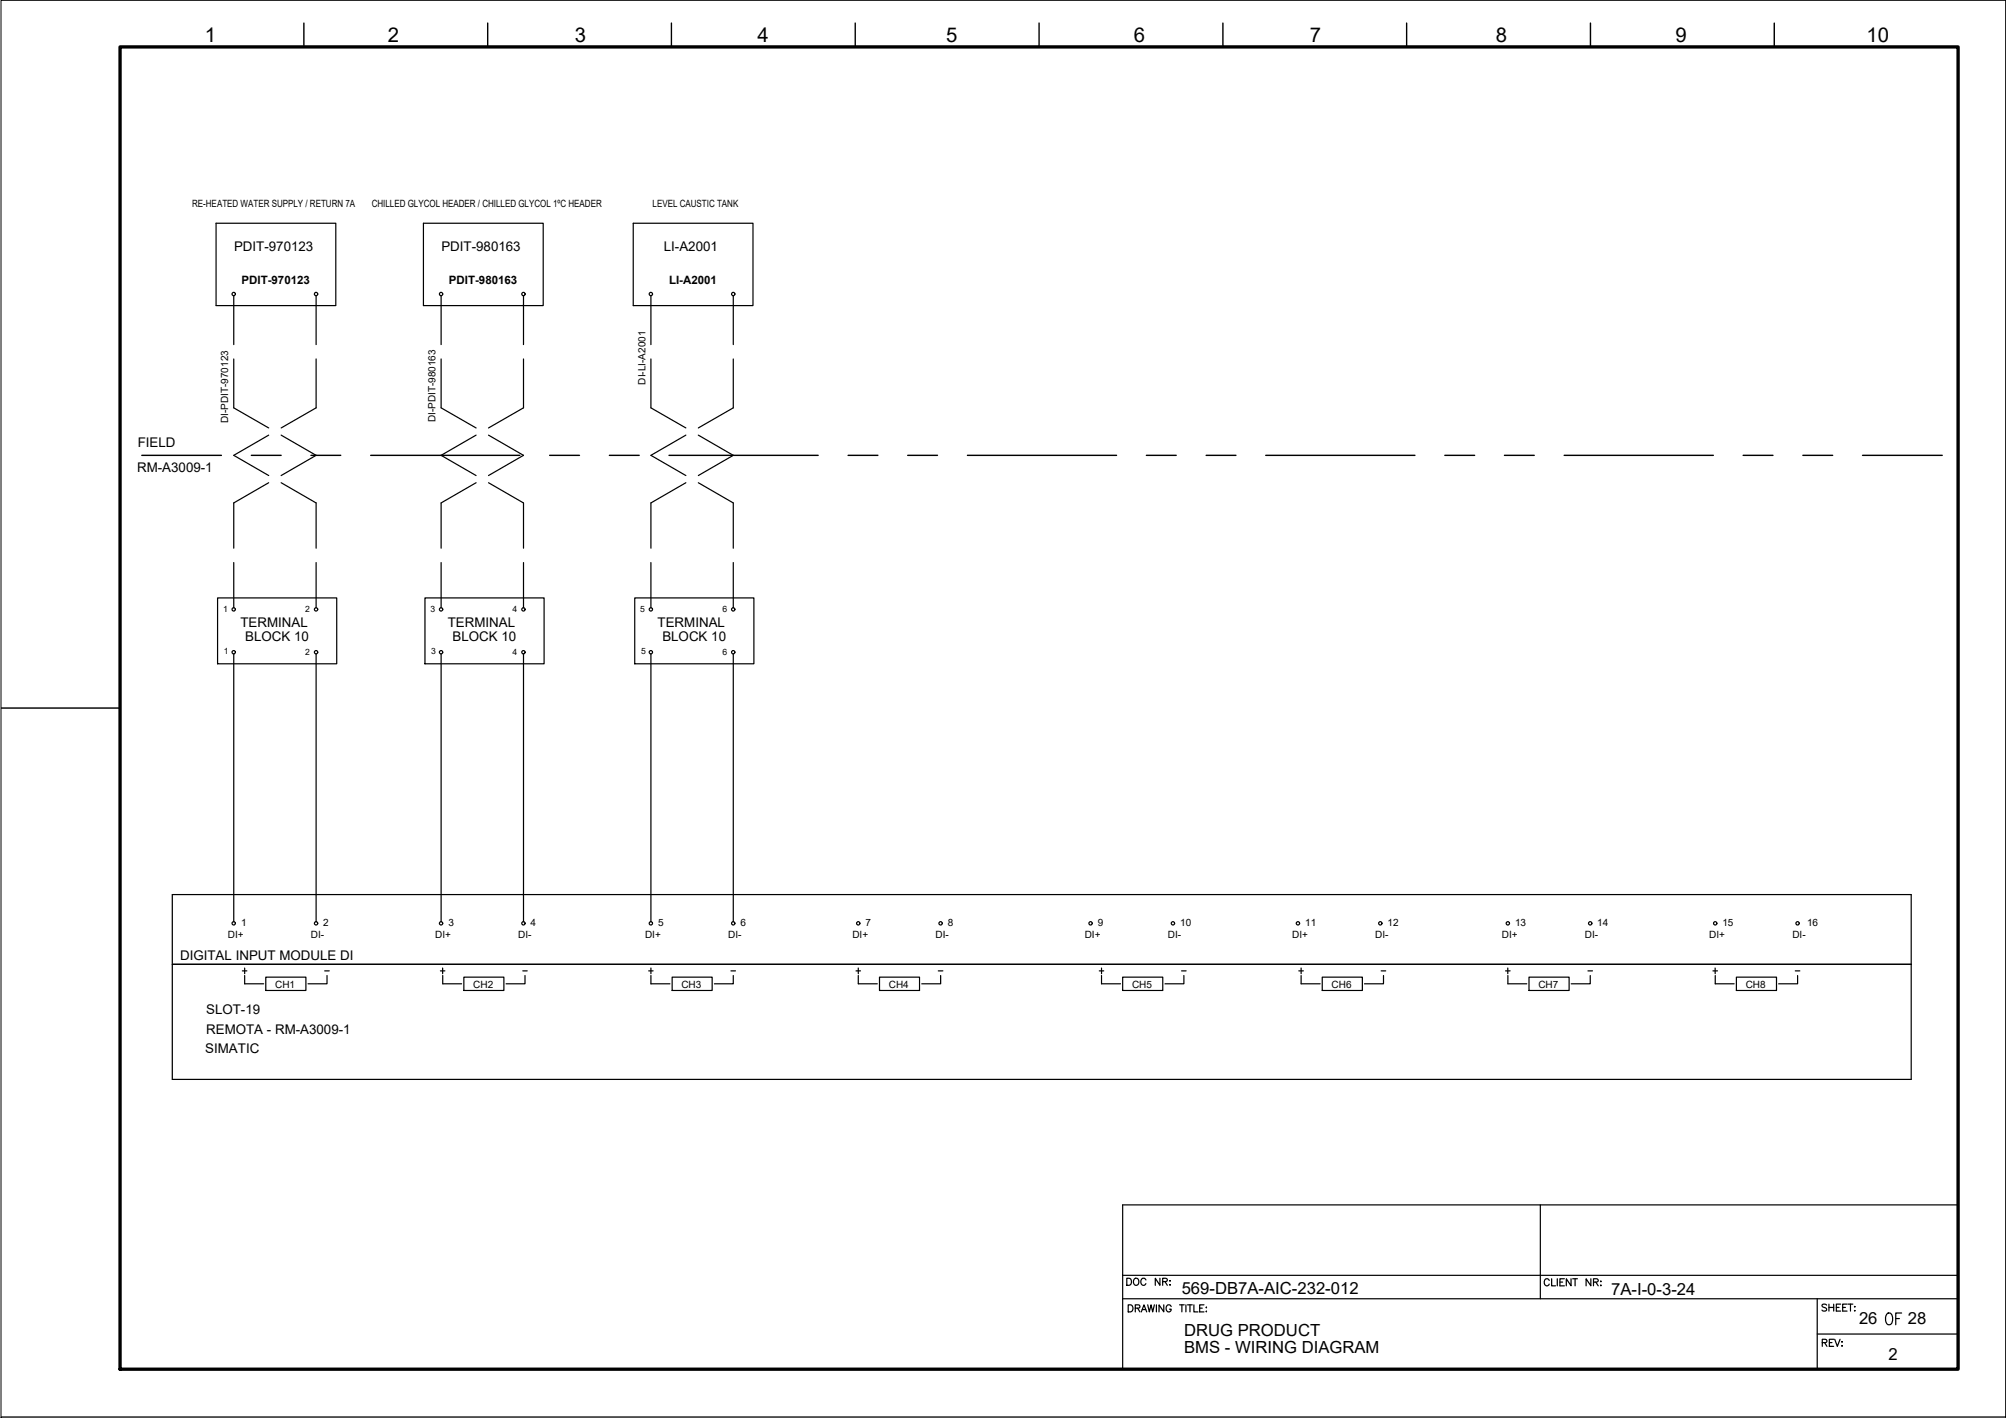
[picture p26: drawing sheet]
<svg xmlns="http://www.w3.org/2000/svg" width="420mm" height="297mm" viewBox="0 0 420 297" stroke-linecap="round" stroke-linejoin="round" font-family="sans-serif">
<defs><g id="words">
<text font-size="5.7" x="394.1" y="278.7">OF</text>
<g font-size="4.4">
<text x="234.9" y="270.6">DOC NR:</text>
<text x="380.6" y="283.3">REV:</text>
</g>
<g font-size="4.3">
<text x="42.9" y="8.8">1</text>
<text x="81.2" y="8.8">2</text>
<text x="120.4" y="8.8">3</text>
<text x="158.7" y="8.8">4</text>
<text x="198.2" y="8.8">5</text>
<text x="237.5" y="8.8">6</text>
<text x="274.4" y="8.8">7</text>
<text x="313.3" y="8.8">8</text>
<text x="350.9" y="8.8">9</text>
<text x="391" y="8.8">10</text>
</g>
<g font-size="3.5">
<text x="247.5" y="271">569-DB7A-AIC-232-012</text>
<text x="337.5" y="271.2">7A-I-0-3-24</text>
<text x="248" y="279.9">DRUG PRODUCT</text>
<text x="389.4" y="277.4">26</text>
<text x="399.6" y="277.4">28</text>
<text x="248" y="283.4">BMS - WIRING DIAGRAM</text>
<text x="395.6" y="284.8">2</text>
</g>
<g font-size="2.8">
<text x="49" y="52.6">PDIT-970123</text>
<text x="92.5" y="52.6">PDIT-980163</text>
<text x="139" y="52.6">LI-A2001</text>
<text x="28.9" y="93.6">FIELD</text>
<text x="28.7" y="98.8">RM-A3009-1</text>
<text x="50.4" y="131.4">TERMINAL</text>
<text x="93.8" y="131.4">TERMINAL</text>
<text x="137.7" y="131.4">TERMINAL</text>
<text x="51.4" y="134.3">BLOCK 10</text>
<text x="94.8" y="134.3">BLOCK 10</text>
<text x="138.7" y="134.3">BLOCK 10</text>
<text x="37.7" y="201.1">DIGITAL INPUT MODULE DI</text>
<text x="43.2" y="212.5">SLOT-19</text>
<text x="43" y="220.5">SIMATIC</text>
<text x="43.2" y="216.6">REMOTA - RM-A3009-1</text>
</g>
<g font-size="2.6">
<text x="67" y="204.6">-</text>
<text x="108.7" y="204.6">-</text>
<text x="152" y="204.6">-</text>
<text x="195.8" y="204.6">-</text>
<text x="246.6" y="204.6">-</text>
<text x="288.6" y="204.6">-</text>
<text x="331.6" y="204.6">-</text>
<text x="375" y="204.6">-</text>
</g>
<g font-size="2.4">
<text x="50.6" y="59.5">PDIT-970123</text>
<text x="94" y="59.5">PDIT-980163</text>
<text x="140.1" y="59.5">LI-A2001</text>
</g>
<g font-size="2.1">
<text x="40.2" y="43.4">RE-HEATED WATER SUPPLY / RETURN 7A</text>
<text x="77.9" y="43.4">CHILLED GLYCOL HEADER / CHILLED GLYCOL 1ºC HEADER</text>
<text x="136.7" y="43.4">LEVEL CAUSTIC TANK</text>
<text x="135.2" y="80.5" transform="rotate(-90 135.2 80.5)">DI-LI-A2001</text>
<text x="47.8" y="88.6" transform="rotate(-90 47.8 88.6)">DI-PDIT-970123</text>
<text x="91.2" y="88.4" transform="rotate(-90 91.2 88.4)">DI-PDIT-980163</text>
<text x="47.7" y="196.4">DI+</text>
<text x="50.5" y="193.9">1</text>
<text x="65.1" y="196.4">DI-</text>
<text x="67.7" y="193.9">2</text>
<text x="91.1" y="196.4">DI+</text>
<text x="93.9" y="193.9">3</text>
<text x="108.5" y="196.4">DI-</text>
<text x="111.1" y="193.9">4</text>
<text x="135.1" y="196.4">DI+</text>
<text x="137.9" y="193.9">5</text>
<text x="152.5" y="196.4">DI-</text>
<text x="155.1" y="193.9">6</text>
<text x="178.5" y="196.4">DI+</text>
<text x="181.3" y="193.9">7</text>
<text x="195.9" y="196.4">DI-</text>
<text x="198.5" y="193.9">8</text>
<text x="227.2" y="196.4">DI+</text>
<text x="230" y="193.9">9</text>
<text x="244.6" y="196.4">DI-</text>
<text x="247.2" y="193.9">10</text>
<text x="270.6" y="196.4">DI+</text>
<text x="273.4" y="193.9">11</text>
<text x="288" y="196.4">DI-</text>
<text x="290.6" y="193.9">12</text>
<text x="314.6" y="196.4">DI+</text>
<text x="317.3" y="193.9">13</text>
<text x="332" y="196.4">DI-</text>
<text x="334.6" y="193.9">14</text>
<text x="358" y="196.4">DI+</text>
<text x="360.8" y="193.9">15</text>
<text x="375.4" y="196.4">DI-</text>
<text x="378.5" y="193.9">16</text>
<text x="57.6" y="206.9">CH1</text>
<text x="99.1" y="206.9">CH2</text>
<text x="142.7" y="206.9">CH3</text>
<text x="186.2" y="206.9">CH4</text>
<text x="237.1" y="206.9">CH5</text>
<text x="278.9" y="206.9">CH6</text>
<text x="322.2" y="206.9">CH7</text>
<text x="365.7" y="206.9">CH8</text>
</g>
<g font-size="1.8">
<text x="46.7" y="128.2">1</text>
<text x="63.9" y="128.2">2</text>
<text x="90.1" y="128.2">3</text>
<text x="107.3" y="128.2">4</text>
<text x="134.1" y="128.2">5</text>
<text x="151.3" y="128.2">6</text>
<text x="46.9" y="137.1">1</text>
<text x="63.9" y="137.1">2</text>
<text x="90.3" y="137.1">3</text>
<text x="107.3" y="137.1">4</text>
<text x="134.3" y="137.1">5</text>
<text x="151.3" y="137.1">6</text>
</g>
</g></defs>
<!-- layer: G-TTLB-TTLB -->
<path d="M25.1 9.8h385v277h-385z" fill="none" stroke="#000" stroke-width=".7"/>
<!-- layer: G-TTLB-OTLN -->
<path d="M420.1 .1v296.7h-419.9" fill="none" stroke="#000" stroke-width=".21"/>
<!-- layer: G-TTLB-INDX -->
<path d="M63.6 4.8v5M102.2 4.8v5M140.6 4.8v5M179.1 4.8v5M217.6 4.8v5M256.1 4.8v5M294.6 4.8v5M333.1 4.8v5M371.6 4.8v5M.2 148.3h24.9" fill="none" stroke="#000" stroke-width=".3"/>
<!-- layer: LGSP IA4$0$LG_PLOT -->
<path d="M322.6 252.4v19.7M235.1 267.2h175M235.1 272.1h175M380.6 279.4h29.5M380.6 272.1v14.7M235.1 286.8h175" fill="none" stroke="#000" stroke-width=".25"/>
<!-- layer: LG_PLOT -->
<g fill="none" stroke="#000" stroke-width=".25">
<path d="M410.1 252.4h-175v34.4M236.3 273.3h.5a.78 .78 0 0 1 .5 .8 .78 .78 0 0 1-.5 .7h-.5zM237.8 274h.8l.1-.5-.9-.2v1.5M238.3 274l.5 .8M239.1 274.8l.5-1.5 .6 1.5M239.2 274.3h.8M240.4 273.3l.3 1.5 .4-1.5 .3 1.5 .4-1.5M242.2 273.3v1.5M243.8 273.3v1.5l-1-1.5v1.5M245.3 273.7a.54 .54 0 0 0-.6-.4 .54 .54 0 0 0-.5 .6 .61 .61 0 0 0 .2 .8 .61 .61 0 0 0 .8-.1l.1-.4h-.4M247.1 273.3h.9M247.5 273.3v1.5"/>
<path d="M248.4 273.3v1.5M248.7 273.3h1M249.2 273.3v1.5M250.1 273.3v1.5h.8M251.3 274h.5M252.2 273.3h-.9v1.5h.9M252.6 274.7h.1zM252.7 273.8v.2zM324.5 268.2a.53 .53 0 0 0-.6-.3 .53 .53 0 0 0-.5 .5 .61 .61 0 0 0 .2 .8 .61 .61 0 0 0 .8-.1l.1-.1M325 267.9v1.5h.8M326.2 267.9v1.5M326.7 268.6h.6"/>
<path d="M327.7 267.9h-1v1.5h1M329.1 267.9v1.5l-1-1.5v1.5M329.4 267.9h1M329.9 267.9v1.5M333.2 267.9v1.5l-1-1.5v1.5M333.8 268.6l.8-.1 .2-.4-.4-.2h-.6v1.5M334.2 268.6l.6 .8M335.2 269.3h.2zM335.3 268.4v.1zM382.6 273.4l-.4-.2h-.5v.5l.8 .4 .1 .3-.4 .2-.6-.2M383.1 273.2v1.4M383.1 273.9h1"/>
<path d="M384.1 273.2v1.4M384.6 273.9h.6M385.5 273.2h-.9v1.4h.9M386 273.9h.5M386.9 273.2h-.9v1.4h.9M387.1 273.2h1M387.6 273.2v1.4M388.4 273.7h.2zM388.4 274.6h.2z"/>
</g>
<!-- layer: I_LIMIT_LINE -->
<g fill="none" stroke="#000" stroke-width=".3">
<path d="M29.7 95.4h16.7M52.6 95.4h6.3M65.1 95.4h6.3M77.6 95.4h31.3M115.1 95.4h6.3M127.6 95.4h6.3M140.1 95.4h31.3M177.6 95.4h6.3M190.1 95.4h6.3M202.6 95.4h31.3M240.1 95.4h6.3M252.6 95.4h6.3"/>
<path d="M265.1 95.4h31.3M302.6 95.4h6.3M315.1 95.4h6.3M327.6 95.4h31.3M365.1 95.4h6.2M377.6 95.4h6.3M390.1 95.4h16.7"/>
</g>
<!-- layer: I_DATA -->
<g fill="none" stroke="#000" stroke-width=".25">
<path d="M45.3 46.8h25v17.2h-25zM88.7 46.8h25.1v17.2h-25.1zM132.6 46.8h25.1v17.2h-25.1zM45.6 125.3h24.9v13.8h-24.9zM89 125.3h25v13.8h-25zM132.9 125.3h25v13.8h-25zM400.3 187.4h-364.2v38.7h364.2M36.1 202h364.2M50.8 203.4h.9M51.2 204.4v1.7h4M51.2 202.8v1.2M55.7 204.7h8.4v2.8h-8.4z"/>
<path d="M68.5 204.4v1.7h-4M92.2 203.4h1M92.7 202.8v1.2M92.7 204.4v1.7h4M97.2 204.7h8.3v2.8h-8.3zM110 204.4v1.7h-4M135.9 203.4h.9M136.3 204.4v1.7h4M136.3 202.8v1.2M140.8 204.7h8.4v2.8h-8.4zM153.6 204.4v1.7h-4M179.3 203.4h.9"/>
<path d="M179.8 204.4v1.7h3.9M179.8 202.8v1.2M184.2 204.7h8.4v2.8h-8.4zM197 204.4v1.7h-3.9M230.3 203.4h.9M230.7 202.8v1.2M230.7 204.4v1.7h4M235.1 204.7h8.4v2.8h-8.4zM248 204.4v1.7h-4M272 203.4h1M272.5 204.4v1.7h4M272.5 202.8v1.2"/>
<path d="M276.9 204.7h8.4v2.8h-8.4zM289.8 204.4v1.7h-4M315.3 203.4h1M315.8 202.8v1.2M315.8 204.4v1.7h4M320.3 204.7h8.4v2.8h-8.4zM333.1 204.4v1.7h-4M358.8 203.4h.9M359.2 202.8v1.2M359.3 204.4v1.7h3.9M363.7 204.7h8.4v2.8h-8.4zM376.5 204.4v1.7h-4"/>
<circle cx="48.9" cy="61.6" r=".35"/>
<circle cx="66.2" cy="61.6" r=".35"/>
<circle cx="92.4" cy="61.6" r=".35"/>
<circle cx="109.6" cy="61.6" r=".35"/>
<circle cx="136.3" cy="61.6" r=".35"/>
<circle cx="153.6" cy="61.6" r=".35"/>
<circle cx="48.9" cy="127.7" r=".35"/>
<circle cx="48.9" cy="136.6" r=".35"/>
<circle cx="66.2" cy="136.6" r=".35"/>
<circle cx="66.2" cy="127.7" r=".35"/>
<circle cx="92.4" cy="136.6" r=".35"/>
<circle cx="92.4" cy="127.7" r=".35"/>
<circle cx="109.6" cy="136.6" r=".35"/>
<circle cx="109.6" cy="127.7" r=".35"/>
<circle cx="136.3" cy="136.6" r=".35"/>
<circle cx="136.3" cy="127.7" r=".35"/>
<circle cx="153.6" cy="127.7" r=".35"/>
<circle cx="153.6" cy="136.6" r=".35"/>
<circle cx="48.9" cy="193.4" r=".35"/>
<circle cx="66.2" cy="193.4" r=".35"/>
<circle cx="92.4" cy="193.4" r=".35"/>
<circle cx="109.6" cy="193.4" r=".35"/>
<circle cx="136.3" cy="193.4" r=".35"/>
<circle cx="153.6" cy="193.4" r=".35"/>
<circle cx="179.8" cy="193.4" r=".35"/>
<circle cx="197" cy="193.4" r=".35"/>
<circle cx="228.4" cy="193.4" r=".35"/>
<circle cx="245.7" cy="193.4" r=".35"/>
<circle cx="271.9" cy="193.4" r=".35"/>
<circle cx="289.1" cy="193.4" r=".35"/>
<circle cx="315.8" cy="193.4" r=".35"/>
<circle cx="333.1" cy="193.4" r=".35"/>
<circle cx="359.3" cy="193.4" r=".35"/>
<circle cx="376.5" cy="193.4" r=".35"/>
</g>
<!-- layer: 0 -->
<path d="M400.3 187.4v38.7" fill="none" stroke="#000" stroke-width=".25"/>
<!-- layer: I_TABS -->
<g fill="none" stroke="#000" stroke-width=".25">
<path d="M49 61.9v10.3M49 75.2v10.2l7.3 4.2M66.2 61.9v10.3M66.2 75.2v10.2l-7.3 4.2M92.4 61.9v10.3M92.4 75.2v10.2l7.3 4.2M109.6 61.9v10.3M109.6 75.2v10.2l-7.3 4.2M136.3 61.9v10.3M136.3 75.2v10.2l7.4 4.2M153.6 61.9v10.3M153.6 75.2v10.2l-7.3 4.2"/>
<path d="M56.3 91.2l-7.3 4.2 7.3 4.2M58.9 91.2l7.3 4.2-7.3 4.2M99.7 91.2l-7.3 4.2 7.3 4.2M102.3 91.2l7.3 4.2-7.3 4.2M143.7 91.2l-7.4 4.2 7.4 4.2M146.3 91.2l7.3 4.2-7.3 4.2M49 117.8v9.5M56.3 101.1l-7.3 4.3v9.4M58.9 101.1l7.3 4.3v9.4M66.2 117.8v9.5M92.4 117.8v9.5M99.7 101.1l-7.3 4.3v9.4"/>
<path d="M102.3 101.1l7.3 4.3v9.4M109.6 117.8v9.5M136.3 117.8v9.5M143.7 101.1l-7.4 4.3v9.4M146.3 101.1l7.3 4.3v9.4M153.6 117.8v9.5M49 137v56.1M66.2 137v56.1M92.4 137v56.1M109.6 137v56.1M136.3 137v56.1M153.6 137v56.1"/>
</g>
<!-- layer: 0 -->
<path d="M.2 .1h420v296.9h-420z" fill="none" stroke="#000" stroke-width=".21"/>
<use href="#words"/>
</svg>
